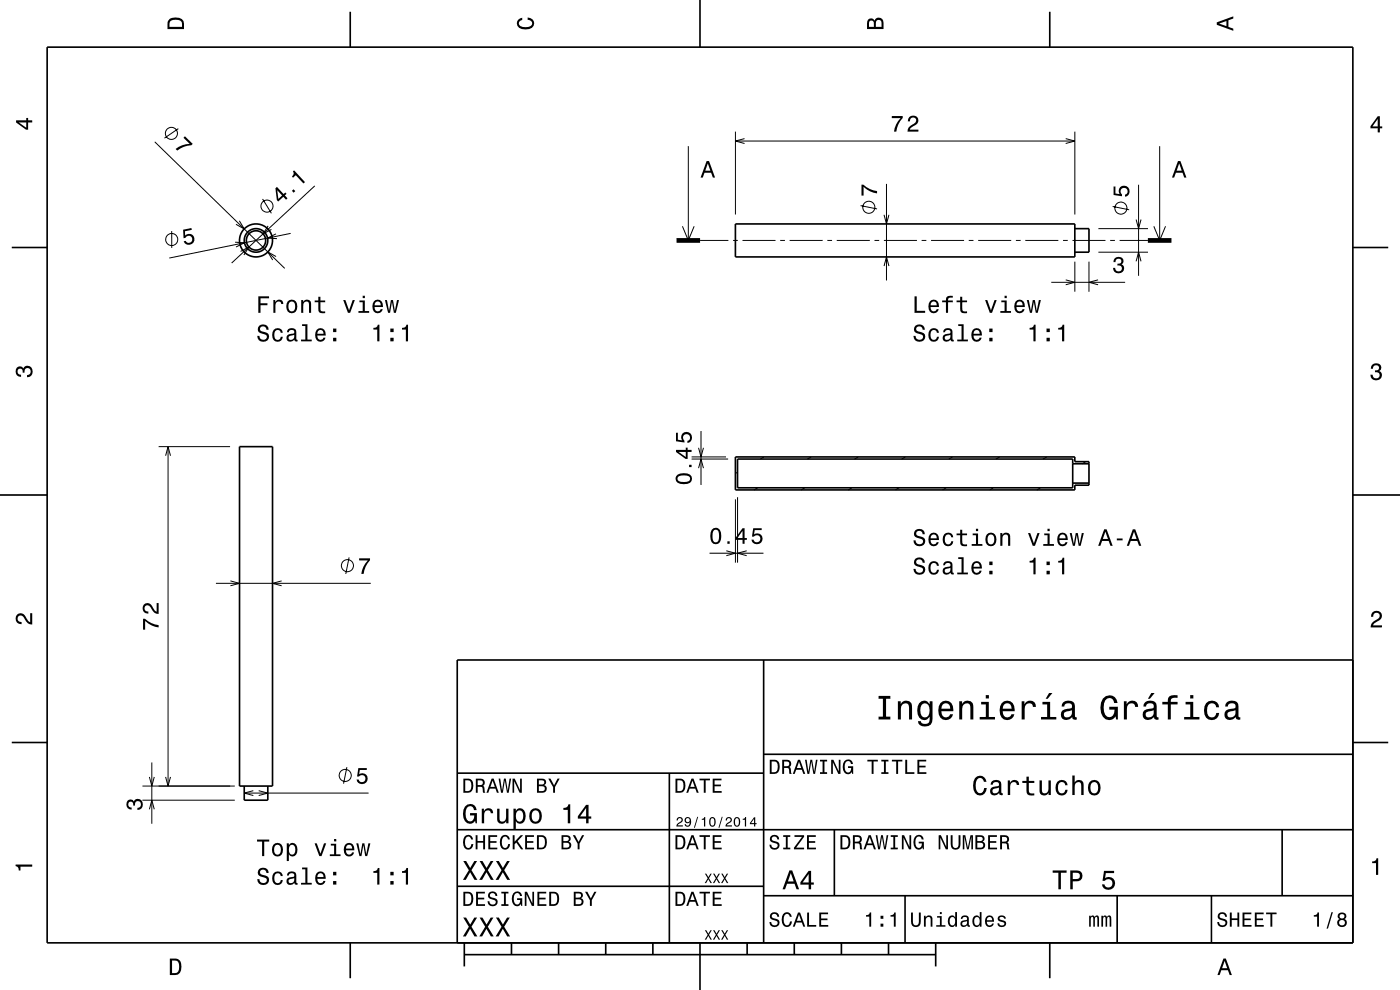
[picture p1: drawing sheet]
<svg xmlns="http://www.w3.org/2000/svg" width="297mm" height="210mm" viewBox="0 0 297 210" stroke-linecap="round" stroke-linejoin="round" font-family="sans-serif">
<g fill="none" stroke="#000" stroke-width=".21">
<path d="M32.8 30.1l27.6 26.8M37.8 27.3l-2.9 2M66.8 39.4l-17.7 16.4M146 31v20M156 27.9v17.6M156 29.9h72M157.9 29.4l-1.9 .5 1.9 .5M188.1 39v20.5M226.1 29.4l1.9 .5-1.9 .5M228 27.9v17.6M241.5 39.2v19.3M246 31v20"/>
<path d="M36.4 49v3.6M49.9 51.4l2 .1-1.8 .9M50.8 46.8l1 1.8-1.7-1M51 53.3l1.8-.9-1.1 1.7M55.7 42.2l1.9 3M56.9 47.9l-1.1 1.7 1.8-.9M58.6 49.6l-1.8 .9 2 .1M58.6 54.4l-1.8-1 1 1.8M61.7 49.5l-25.8 5.2M144.8 48l1.2 3 1.3-3M148.5 51h6M155.5 51h1"/>
<path d="M157.5 51h7M165.5 51h1M167.5 51h7M175.5 51h1M177.5 51h7M182.6 43.6l3.5 .7M185.5 51h1M187.5 51h7M187.5 45.6l.6 1.9 .5-1.9M187.5 56.4l.6-1.9 .5 1.9M195.5 51h1M197.5 51h7"/>
<path d="M205.5 51h1M207.5 51h7M215.5 51h1M217.5 51h7M223 59.9h15.7M225.5 51h1M226.1 59.4l1.9 .5-1.9 .5M227.5 51h7M228 55.5v6.4M231 55.5v6.4M232.9 59.4l-1.9 .5 1.9 .5M233 53.5h10.5"/>
<path d="M233 48.5h10.5M235.5 51h1M236 43.8l3.5 .7M237.5 51h6M241 46.6l.5 1.9 .6-1.9M241 55.4l.5-1.9 .6 1.9M244.8 48l1.2 3 1.3-3M33.7 94.7h15.1M35.1 96.7l.6-2 .5 2M35.7 94.7v72M146.7 97.4h7.8M146.7 96.9h7.3"/>
<path d="M148.2 95l.5 1.9 .5-1.9M148.2 99.3l.5-1.9 .5 1.9M148.7 91.4v11.5M162.1 96.9l-.8 .5M172.1 96.9l-.8 .5M182.1 96.9l-.8 .5M192.1 96.9l-.8 .5M202.1 96.9l-.8 .5M212.1 96.9l-.8 .5M222.1 96.9l-.8 .5M230.3 97.9l-.7 .5M74.1 118.2l-.7 3.5"/>
<path d="M150.5 117.4h11.5M154.1 116.8l1.9 .6-1.9 .5M156 105.9v13.5M156.5 100.2l-.5 .2M156.5 105.5v13.9M158.4 116.8l-1.9 .6 1.9 .5M160.7 103.5l-.7 .4M170.7 103.5l-.7 .4M180.7 103.5l-.7 .4M190.7 103.5l-.7 .4M200.7 103.5l-.7 .4M210.7 103.5l-.7 .4"/>
<path d="M220.7 103.5l-.7 .4M45.8 123.7h32.9M48.9 123.2l1.9 .5-1.9 .6M59.7 123.2l-1.9 .5 1.9 .6M30.2 166.7h19.6M30.2 169.7h19.6M31.7 164.8l.5 1.9 .5-1.9M31.7 171.7l.5-2 .5 2M32.2 161.7v13M35.1 164.8l.6 1.9 .5-1.9M51.8 168.2h26.4M53.7 167.7l-1.9 .5 1.9 .6"/>
<path d="M54.9 167.7l1.9 .5-1.9 .6M73.6 162.7l-.7 3.5"/>
<circle cx="36.4" cy="28.3" r="1.28"/>
<circle cx="36.4" cy="50.8" r="1.28"/>
<circle cx="56.6" cy="43.7" r="1.28"/>
<circle cx="184.3" cy="44" r="1.28"/>
<circle cx="237.8" cy="44.1" r="1.28"/>
<circle cx="73.7" cy="120" r="1.28"/>
<circle cx="73.2" cy="164.5" r="1.28"/>
</g>
<g fill="none" stroke="#000" stroke-width=".35">
<path d="M10 10h277v190h-277zM74.3 2.5v7.5M148.5 0v10M222.7 2.5v7.5M2.5 52.5h7.5M156 47.5h72v7h-72zM228 48.5h3v5h-3M287 52.5h7.5M50.8 94.7h7v72h-7zM156 96.9h72v1h3v5h-3v1h-72zM156.5 97.4h71.1v6.1h-71.1zM227.6 98.4h3.4"/>
<path d="M0 105h10M227.6 102.5h3.4M287 105h10M162 140v60M287 140h-190v60M2.5 157.5h7.5M287 157.5h7.5M51.8 166.7v3h5v-3M97 176h190M97 164h65M142 164v36M162 160h125"/>
<path d="M177 176v14M272 176v14M97 188h65M162 190h125M192 190v10M237 190v10M257 190v10M74.3 200v7.5M98.5 202.5h100M98.5 200v5M108.5 200v2.5M118.5 200v2.5"/>
<path d="M128.5 200v2.5M138.5 200v2.5M148.5 200v10M158.5 200v2.5M168.5 200v2.5M178.5 200v2.5M188.5 200v2.5M198.5 200v5M222.7 200v7.5"/>
<circle cx="54.3" cy="51" r="2.5"/>
<circle cx="54.3" cy="51" r="2.05"/>
<circle cx="54.3" cy="51" r="3.5"/>
</g>
<path d="M143.5 51h5M243.5 51h5" fill="none" stroke="#000" stroke-width="1" stroke-linecap="butt"/>
<g fill="#000">
<path d="M36 4a2.18 2.18 0 0 0-.5 2.2h3.5v-1.2a1.43 1.43 0 0 0-1.7-1.3zM36.3 4.4a2.15 2.15 0 0 1 2.2 .3l.1 1h-2.6v-1z" fill-rule="evenodd"/>
<path d="M109.9 4.2l.9-.4v.4a.7 .7 0 0 0-.7 .5 .7 .7 0 0 0 .3 .8 1.7 1.7 0 0 0 2.5-.5 .9 .9 0 0 0-1-.8v-.5a1.24 1.24 0 0 1 1.4 1.1 1.24 1.24 0 0 1-1 1.4 2.22 2.22 0 0 1-2.5-.7l-.2-.5z" fill-rule="evenodd"/>
<path d="M184.2 4.2l-.3 .7v1.3h3.5v-1.3a.98 .98 0 0 0-.7-1.1 .98 .98 0 0 0-1.2 .6 .84 .84 0 0 0-1.3-.2zM184.5 4.5a.54 .54 0 0 1 .6-.1 .54 .54 0 0 1 .3 .6v.7h-1zM185.9 4.4a.62 .62 0 0 1 .8-.1 .62 .62 0 0 1 .3 .6v.8h-1.2z" fill-rule="evenodd"/>
<path d="M258.1 4.7v.6l3.5 1.2v-.4l-1-.4v-1.4l1-.4v-.4zM258.6 5l1.6-.5v1z" fill-rule="evenodd"/>
<path d="M3.4 25.5v.5l2.1 1.5h.5v-1.5h.8v-.5h-.8v-.5h-.4v.5zM4 26h1.6v1.1z" fill-rule="evenodd"/>
<path d="M39.2 28.9l1.7 1.6-.3 .3a5.1 5.1 0 0 0-3 1.1l-.4-.3a5 5 0 0 1 3-1.1l-1.3-1.3z" fill-rule="evenodd"/>
<path d="M149.9 34.2l-1.3 3.5h.5l.4-1.1h1.4l.3 1.1h.5l-1.3-3.5zM150.2 34.7l.5 1.5h-1.1z" fill-rule="evenodd"/>
<path d="M189.2 24.6v.5h1.8a5 5 0 0 0-1.4 2.8h.5a5.1 5.1 0 0 1 1.4-2.9v-.4zM192.9 24.8l-.3 .9h.4a.68 .68 0 0 1 .6-.8 .68 .68 0 0 1 .8 .6 2.09 2.09 0 0 1-1.3 1.2 1.37 1.37 0 0 0-.6 1.2h2.3v-.4h-1.8a2.08 2.08 0 0 1 1.4-1.1 1.09 1.09 0 0 0 .1-1.6 1.09 1.09 0 0 0-1.6 0z" fill-rule="evenodd"/>
<path d="M249.9 34.2l-1.3 3.5h.5l.4-1.1h1.4l.3 1.1h.5l-1.3-3.5zM250.2 34.7l.5 1.5h-1.1z" fill-rule="evenodd"/>
<path d="M292.3 24.7l-1.6 2.1v.4h1.6v.9h.4v-.9h.5v-.4h-.5v-2.1zM292.3 25.2v1.6h-1.1z" fill-rule="evenodd"/>
<path d="M38.8 48.7l1.8-.3 .1 .4-1.5 .3 .1 .9a1.17 1.17 0 0 1 1.7 .2 1.17 1.17 0 0 1-.4 1.7 1.17 1.17 0 0 1-1.6-.7l.4-.1a.77 .77 0 0 0 1.2 .1 .77 .77 0 0 0-.2-1.2 .77 .77 0 0 0-1.1 .5h-.4z" fill-rule="evenodd"/>
<path d="M58.4 39.9l.3 2.5 .3 .4 1.1-1 .6 .6 .3-.3-.6-.6 .4-.4-.3-.3-.3 .4-1.4-1.6zM58.8 40.4l1 1.1-.7 .7zM61.9 40.5l.4 .4 .3-.4-.3-.4zM62.1 36.4a.74 .74 0 0 1-.2 1l.3 .3 .5-.5 1.7 1.7 .3-.3-2.3-2.5z" fill-rule="evenodd"/>
<path d="M182.8 39.2h.4a5.1 5.1 0 0 0 2.9 1.3v.5a5 5 0 0 1-2.9-1.4v1.9h-.4z" fill-rule="evenodd"/>
<path d="M236.5 54.8a1.04 1.04 0 0 1 1.3-.2 1.04 1.04 0 0 1 .5 1.2l-.4 .3a1.02 1.02 0 0 1 .5 1.2 1.02 1.02 0 0 1-1.1 .7 1.06 1.06 0 0 1-1.2-1.2h.5a.68 .68 0 0 0 .9 .8 .68 .68 0 0 0 .1-1.3h-.5v-.4h.1a.58 .58 0 0 0 .6-.8 .58 .58 0 0 0-1 0l-.2 .5h-.4z" fill-rule="evenodd"/>
<path d="M236.2 39.6h.4v1.4l.9 .2a1.17 1.17 0 0 1 .6-1.7 1.17 1.17 0 0 1 1.6 .8 1.17 1.17 0 0 1-1 1.4v-.4a.76 .76 0 0 0 .3-1.2 .76 .76 0 0 0-1.2 0 .76 .76 0 0 0 .2 1.1v.4l-1.8-.2z" fill-rule="evenodd"/>
<path d="M54.8 62.9v3.5h.5v-1.7h1.4v-.4h-1.4v-1h1.8v-.4zM58 63.6v2.8h.4v-1.6a.67 .67 0 0 1 .4-.8 .67 .67 0 0 1 .8 .3l.1 .2h.4a.89 .89 0 0 0-.7-.9 .89 .89 0 0 0-1 .5v-.5zM61 63.9a1.53 1.53 0 0 0 .9 2.6 1.48 1.48 0 0 0 1.2-1.5 1.48 1.48 0 0 0-1.2-1.4l-.5 .1zM61.4 64.2a.67 .67 0 0 1 .7-.2 .67 .67 0 0 1 .5 .5 1.11 1.11 0 0 1-.7 1.6 1.17 1.17 0 0 1-.5-1.9zM63.9 63.6v2.8h.4v-1.6a.64 .64 0 0 1 .4-.8 .64 .64 0 0 1 .8 .4l.1 2h.4v-1.8a.89 .89 0 0 0-.6-1 .89 .89 0 0 0-1.1 .5v-.5zM67.5 62.9v.8h-.7v.4h.7l.1 1.8a1.05 1.05 0 0 0 1.4 .5v-.4a.68 .68 0 0 1-1-.3v-1.6h1v-.4h-1v-.8zM72.8 63.6l1 2.8h.5l1-2.8h-.5l-.7 2.2-.8-2.2zM76.3 63.7v.4h.7v1.9h-1v.4h2.3v-.4h-.9v-2.3zM76.9 62.7v.5h.5v-.5zM79.3 63.9a1.54 1.54 0 0 0 .8 2.6 1.06 1.06 0 0 0 1.1-.9h-.4l-.3 .3-.3 .2a.76 .76 0 0 1-.7-1h1.7a1.16 1.16 0 0 0-.5-1.3 1.16 1.16 0 0 0-1.4 .1zM79.7 64.2a.66 .66 0 0 1 .8-.2 .66 .66 0 0 1 .3 .8h-1.3zM81.7 63.6l.6 2.8h.5l.4-2.3 .4 2.3h.4l.6-2.8h-.4l-.4 2.3-.4-2.3h-.5l-.4 2.3-.4-2.3z" fill-rule="evenodd"/>
<path d="M55 69.1a.96 .96 0 0 0-.3 1.1 .96 .96 0 0 0 1 .6 .77 .77 0 0 1 .9 .9 .84 .84 0 0 1-1 .3 .84 .84 0 0 1-.6-.7h-.4a1.21 1.21 0 0 0 1.5 1.2 1.21 1.21 0 0 0 .7-1.8l-1.2-.4a.58 .58 0 0 1-.4-.8 .58 .58 0 0 1 .9-.2l.2 .1 .2 .5h.5a1.17 1.17 0 0 0-.7-1.1 1.17 1.17 0 0 0-1.3 .3zM58 70a1.53 1.53 0 0 0 .9 2.5 1.05 1.05 0 0 0 1.1-1.1h-.4a.67 .67 0 0 1-.7 .7 .67 .67 0 0 1-.7-.6 1.12 1.12 0 0 1 .7-1.5 .6 .6 0 0 1 .6 .6h.5a1.09 1.09 0 0 0-.8-1 1.09 1.09 0 0 0-1.2 .4zM61.1 69.8l-.2 .7h.4a.55 .55 0 0 1 .7-.5 .55 .55 0 0 1 .3 .7l-.2 .1a1 1 0 0 0-1 .2 1 1 0 0 0-.3 1 .94 .94 0 0 0 1.7 .1l.1 .3h.5v-.3l-.2-.1v-1.6a1.02 1.02 0 0 0-1.8-.6zM61.3 71.3l1.1-.3a.77 .77 0 0 1-.2 .9 .77 .77 0 0 1-.9 .1zM64.1 68.8v.4h.7v2.8h-.9v.4h2.2v-.4h-.9v-3.2zM67.2 70a1.54 1.54 0 0 0 .8 2.5 1.06 1.06 0 0 0 1-.9h-.4l-.2 .4-.4 .1a.76 .76 0 0 1-.7-.9h1.8a1.17 1.17 0 0 0-.5-1.4 1.17 1.17 0 0 0-1.4 .2zM67.5 70.2a.66 .66 0 0 1 .8-.1 .66 .66 0 0 1 .3 .7h-1.3zM70.7 71.7v.7h.7v-.7zM70.7 69.7v.7h.7v-.7z" fill-rule="evenodd"/>
<path d="M79.2 69.6v.3h.8v2.5h.5v-3.5h-.4a.77 .77 0 0 1-.9 .7zM82.8 71.7v.7h.7v-.7zM82.8 69.7v.7h.7v-.7zM85.3 69.6v.3h.8v2.5h.5v-3.5h-.4a.77 .77 0 0 1-.9 .7z" fill-rule="evenodd"/>
<path d="M194 62.9v3.5h2.3v-.5h-1.8v-3zM197.3 63.9a1.54 1.54 0 0 0 .8 2.6 1.06 1.06 0 0 0 1-.9h-.4l-.2 .3-.4 .2a.76 .76 0 0 1-.7-1h1.8a1.16 1.16 0 0 0-.5-1.3 1.16 1.16 0 0 0-1.4 .1zM197.6 64.2a.66 .66 0 0 1 .8-.2 .66 .66 0 0 1 .3 .8h-1.3zM199.9 63.7v.4h.8v2.3h.4v-2.3h1v-.4h-1l.1-.3 .3-.2 .6-.1v-.3a1.04 1.04 0 0 0-1.4 .7v.2zM203.7 62.9v.8h-.8v.4h.8v1.8a1.04 1.04 0 0 0 1.5 .5v-.4a.68 .68 0 0 1-1-.3l-.1-1.6h1.1v-.4h-1.1v-.8zM209 63.6l1 2.8h.5l.9-2.8h-.4l-.8 2.2-.8-2.2zM212.4 63.7v.4h.7v1.9h-.9v.4h2.3v-.4h-.9v-2.3zM213.1 62.7v.5h.5v-.5zM215.5 63.9a1.54 1.54 0 0 0 .8 2.6 1.06 1.06 0 0 0 1.1-.9h-.5l-.2 .3-.4 .2a.76 .76 0 0 1-.7-1h1.8a1.16 1.16 0 0 0-.5-1.3 1.16 1.16 0 0 0-1.4 .1zM215.8 64.2a.66 .66 0 0 1 .8-.2 .66 .66 0 0 1 .3 .8h-1.3zM217.8 63.6l.7 2.8h.4l.4-2.3 .4 2.3h.5l.6-2.8h-.4l-.5 2.3-.4-2.3h-.4l-.4 2.3-.4-2.3z" fill-rule="evenodd"/>
<path d="M194.2 69.1a.96 .96 0 0 0-.3 1.1 .96 .96 0 0 0 1 .6 .78 .78 0 0 1 .9 .9 .84 .84 0 0 1-1 .3 .84 .84 0 0 1-.6-.7h-.4a1.21 1.21 0 0 0 1.5 1.2 1.21 1.21 0 0 0 .7-1.8l-1.2-.4a.58 .58 0 0 1-.4-.8 .58 .58 0 0 1 .9-.2l.2 .1 .2 .5h.5a1.16 1.16 0 0 0-.7-1.1 1.16 1.16 0 0 0-1.3 .3zM197.3 70a1.53 1.53 0 0 0 .8 2.5 1.06 1.06 0 0 0 1.1-1.1h-.4a.67 .67 0 0 1-.7 .7 .67 .67 0 0 1-.7-.6 1.11 1.11 0 0 1 .7-1.5 .6 .6 0 0 1 .7 .6h.4a1.09 1.09 0 0 0-.8-1 1.09 1.09 0 0 0-1.1 .4zM200.3 69.8l-.2 .7h.4a.55 .55 0 0 1 .7-.5 .55 .55 0 0 1 .3 .7l-.2 .1a1 1 0 0 0-1 .2 1 1 0 0 0-.3 1 .93 .93 0 0 0 1.7 .1l.1 .3h.5v-.3l-.2-.1v-1.6a1.02 1.02 0 0 0-.7-.8 1.02 1.02 0 0 0-1.1 .2zM200.5 71.3l1.1-.3a.77 .77 0 0 1-.2 .9 .77 .77 0 0 1-.9 .1l-.1-.3zM203.3 68.8v.4h.7v2.8h-.9v.4h2.2v-.4h-.9v-3.2zM206.4 70a1.54 1.54 0 0 0 .8 2.5 1.05 1.05 0 0 0 1.1-.9h-.5l-.2 .4-.4 .1a.76 .76 0 0 1-.7-.9h1.8a1.16 1.16 0 0 0-.5-1.4 1.16 1.16 0 0 0-1.4 .2zM206.7 70.2a.66 .66 0 0 1 .8-.1 .66 .66 0 0 1 .3 .7h-1.3zM209.9 71.7v.7h.7v-.7zM209.9 69.7v.7h.7v-.7z" fill-rule="evenodd"/>
<path d="M218.4 69.6v.3h.8v2.5h.5v-3.5h-.4a.77 .77 0 0 1-.9 .7zM222 71.7v.7h.7v-.7zM222 69.7v.7h.7v-.7zM224.5 69.6v.3h.8v2.5h.5v-3.5h-.4a.78 .78 0 0 1-.9 .7z" fill-rule="evenodd"/>
<path d="M291.1 77.4a1.08 1.08 0 0 1 1.4-.2 1.08 1.08 0 0 1 .4 1.2l-.3 .3a1.06 1.06 0 0 1 .5 1.3 1.06 1.06 0 0 1-1.2 .7 1.1 1.1 0 0 1-1.2-1.2h.5a.71 .71 0 0 0 1 .8 .71 .71 0 0 0 .1-1.3h-.6v-.4a.61 .61 0 0 0 .8-.3 .61 .61 0 0 0-.2-.8 .61 .61 0 0 0-.9 .2l-.1 .5h-.5z" fill-rule="evenodd"/>
<path d="M3.6 78a.86 .86 0 0 1 1.4 .2 1.06 1.06 0 0 1 1.2-.6 1.06 1.06 0 0 1 .7 1.2 1.1 1.1 0 0 1-1.2 1.2v-.4a.71 .71 0 0 0 .8-1 .71 .71 0 0 0-1.3-.1v.6h-.4a.61 .61 0 0 0-.3-.8 .61 .61 0 0 0-.8 .2 .61 .61 0 0 0 .2 .8l.6 .2v.4a1.15 1.15 0 0 1-1.2-.6 1.15 1.15 0 0 1 .3-1.3z" fill-rule="evenodd"/>
<path d="M143.8 100.7a1.09 1.09 0 0 0-.4 1.1 1.09 1.09 0 0 0 .9 .8 2.21 2.21 0 0 0 2.4-.6 1.1 1.1 0 0 0-.9-1.6h-1.5zM143.8 101.2a2.3 2.3 0 0 1 2.5 0v.7a2.3 2.3 0 0 1-2.5 0zM146.2 98.6v.5h.5v-.5zM143.4 95.4v.5l2 1.4h.5v-1.4h.8v-.5h-.8v-.4h-.4v.4zM144 95.9h1.5v1zM143.4 91.8v1.8l1.8 .3v-.4a.77 .77 0 0 1-.2-1.2 .77 .77 0 0 1 1.2 .1 .77 .77 0 0 1-.4 1.1v.5a1.17 1.17 0 0 0 1-1.5 1.17 1.17 0 0 0-1.5-.8 1.17 1.17 0 0 0-.6 1.7l-.9-.1v-1.5z" fill-rule="evenodd"/>
<path d="M151 112.4a2.6 2.6 0 0 0 .3 2.9 1.1 1.1 0 0 0 1.6-.8 2.01 2.01 0 0 0-.8-2.5l-.8 .1zM151.5 112.4h.7a2.32 2.32 0 0 1 0 2.6h-.7a2.32 2.32 0 0 1 0-2.6zM154.3 114.8v.6h.5v-.6zM157.5 112l-1.5 2.1v.4h1.5v.9h.5v-.9h.4v-.4h-.4v-2.1zM157.5 112.6v1.5h-1.1zM159.8 112l-.3 1.8h.4a.77 .77 0 0 1 1.2-.2 .77 .77 0 0 1-.1 1.2 .77 .77 0 0 1-1.1-.3h-.5a1.17 1.17 0 0 0 1.5 1 1.17 1.17 0 0 0 .8-1.6 1.17 1.17 0 0 0-1.7-.5l.1-1h1.5v-.4z" fill-rule="evenodd"/>
<path d="M194.2 112.5a.96 .96 0 0 0-.3 1.1 .96 .96 0 0 0 1 .6 .78 .78 0 0 1 .9 .9 .84 .84 0 0 1-1 .3 .84 .84 0 0 1-.6-.8h-.4a1.21 1.21 0 0 0 1.5 1.3 1.21 1.21 0 0 0 .7-1.8l-1.2-.4a.58 .58 0 0 1-.4-.8 .58 .58 0 0 1 .9-.2l.2 .1 .2 .5h.5a1.16 1.16 0 0 0-.7-1.1 1.16 1.16 0 0 0-1.3 .3zM197.3 113.4a1.54 1.54 0 0 0 .8 2.5 1.06 1.06 0 0 0 1-.9h-.4l-.2 .4-.4 .1a.76 .76 0 0 1-.7-.9h1.8a1.16 1.16 0 0 0-.5-1.4 1.16 1.16 0 0 0-1.4 .2zM197.6 113.6a.66 .66 0 0 1 .8-.2 .66 .66 0 0 1 .3 .8h-1.3zM200.3 113.4a1.53 1.53 0 0 0 .8 2.5 1.05 1.05 0 0 0 1.1-1.1h-.4a.67 .67 0 0 1-.6 .7 .67 .67 0 0 1-.7-.6 1.11 1.11 0 0 1 .6-1.5 .6 .6 0 0 1 .7 .6h.4a1.09 1.09 0 0 0-.7-1 1.09 1.09 0 0 0-1.2 .4zM203.7 112.4v.8h-.8v.3h.8v1.8a1.04 1.04 0 0 0 1.5 .6v-.4a.68 .68 0 0 1-1-.4l-.1-1.6h1.1v-.3h-1.1v-.8zM206.4 113.2v.3h.6v1.9h-.9v.4h2.3v-.4h-.9v-2.2zM207 112.2v.5h.5v-.5zM209.4 113.4a1.53 1.53 0 0 0 .8 2.5 1.48 1.48 0 0 0 1.2-1.5 1.48 1.48 0 0 0-1.2-1.4l-.5 .1zM209.7 113.6a.67 .67 0 0 1 .7-.2 .67 .67 0 0 1 .5 .6 1.11 1.11 0 0 1-.7 1.5 1.17 1.17 0 0 1-.5-1.9zM212.2 113.1v2.7h.5v-1.6a.63 .63 0 0 1 .3-.8 .63 .63 0 0 1 .8 .4l.1 2h.4v-1.8a.89 .89 0 0 0-.6-1 .89 .89 0 0 0-1.1 .5v-.4zM218.1 113.1l1 2.7h.5l.9-2.7h-.4l-.8 2.2-.7-2.2zM221.5 113.2v.3h.7v1.9h-.9v.4h2.3v-.4h-.9v-2.2zM222.2 112.2v.5h.5v-.5zM224.6 113.4a1.54 1.54 0 0 0 .8 2.5 1.06 1.06 0 0 0 1.1-.9h-.5l-.2 .4-.4 .1a.76 .76 0 0 1-.7-.9h1.8a1.17 1.17 0 0 0-.5-1.4 1.17 1.17 0 0 0-1.4 .2zM224.9 113.6a.66 .66 0 0 1 .8-.2 .66 .66 0 0 1 .4 .8h-1.4zM226.9 113.1l.7 2.7h.4l.4-2.3 .4 2.3h.5l.6-2.7h-.4l-.5 2.3-.4-2.3h-.4l-.4 2.3-.4-2.3zM234.2 112.3l-1.2 3.5h.4l.4-1h1.4l.4 1h.4l-1.2-3.5zM234.5 112.8l.5 1.5h-1zM236.9 114.2v.4h1.2v-.4zM240.3 112.3l-1.3 3.5h.5l.4-1h1.4l.3 1h.5l-1.3-3.5zM240.6 112.8l.5 1.5h-1.1z" fill-rule="evenodd"/>
<path d="M3.6 130.4a1.22 1.22 0 0 1 2 .7l.4 .6 .4 .3v-1.9h.4v2.4a1.8 1.8 0 0 1-1.7-1.4 .71 .71 0 0 0-.9-.5 .71 .71 0 0 0-.5 .8 .71 .71 0 0 0 .9 .5v.5a1.18 1.18 0 0 1-1.2-.7 1.18 1.18 0 0 1 .2-1.3z" fill-rule="evenodd"/>
<path d="M30.3 131.3v2.3h.5v-1.9a5 5 0 0 0 2.9 1.4v-.5a5.1 5.1 0 0 1-2.9-1.3zM30.5 128.2a1.16 1.16 0 0 0-.2 1.3 1.16 1.16 0 0 0 1.2 .7v-.5a.68 .68 0 0 1-.8-.5 .68 .68 0 0 1 .6-.8 2.08 2.08 0 0 1 1.1 1.2 1.38 1.38 0 0 0 1.3 .6v-2.3h-.5v1.9a2.1 2.1 0 0 1-1.1-1.5 1.07 1.07 0 0 0-1.6-.1z" fill-rule="evenodd"/>
<path d="M76.2 118.4h2.3v.4a5.1 5.1 0 0 0-1.4 2.9h-.5a5 5 0 0 1 1.4-2.8h-1.8z" fill-rule="evenodd"/>
<path d="M194.2 118.5a.96 .96 0 0 0-.3 1.1 .96 .96 0 0 0 1 .6 .78 .78 0 0 1 .9 .9 .84 .84 0 0 1-1 .4 .84 .84 0 0 1-.6-.8h-.4a1.21 1.21 0 0 0 1.5 1.3 1.21 1.21 0 0 0 .7-1.9l-1.2-.4a.58 .58 0 0 1-.4-.8 .58 .58 0 0 1 .9-.2l.2 .1 .2 .6h.5a1.16 1.16 0 0 0-.7-1.1 1.16 1.16 0 0 0-1.3 .2zM197.3 119.4a1.53 1.53 0 0 0 .8 2.5 1.06 1.06 0 0 0 1.1-1h-.4a.67 .67 0 0 1-.7 .6 .67 .67 0 0 1-.7-.6 1.11 1.11 0 0 1 .7-1.5 .6 .6 0 0 1 .7 .6h.4a1.09 1.09 0 0 0-.8-.9 1.09 1.09 0 0 0-1.1 .3zM200.3 119.3l-.2 .6h.4a.55 .55 0 0 1 .7-.5 .55 .55 0 0 1 .3 .7l-.2 .1a1 1 0 0 0-1 .2 1 1 0 0 0-.3 1.1 .93 .93 0 0 0 1.7 0l.1 .3h.5v-.3l-.2-.1v-1.6a1.02 1.02 0 0 0-.7-.8 1.02 1.02 0 0 0-1.1 .3zM200.5 120.8l1.1-.3a.77 .77 0 0 1-.2 .8 .77 .77 0 0 1-.9 .1l-.1-.3zM203.3 118.2v.4h.7v2.9h-.9v.3h2.2v-.3h-.9v-3.3zM206.4 119.4a1.54 1.54 0 0 0 .8 2.5 1.05 1.05 0 0 0 1.1-.8h-.5l-.2 .3-.4 .1a.76 .76 0 0 1-.7-.9h1.8a1.16 1.16 0 0 0-.5-1.4 1.16 1.16 0 0 0-1.4 .2zM206.7 119.6a.66 .66 0 0 1 .8-.1 .66 .66 0 0 1 .3 .7h-1.3zM209.9 121.1v.7h.7v-.7zM209.9 119.1v.8h.7v-.8z" fill-rule="evenodd"/>
<path d="M218.4 119v.3h.8v2.5h.5v-3.5h-.4a.77 .77 0 0 1-.9 .7zM222 121.1v.7h.7v-.7zM222 119.1v.8h.7v-.8zM224.5 119v.3h.8v2.5h.5v-3.5h-.4a.78 .78 0 0 1-.9 .7z" fill-rule="evenodd"/>
<path d="M291.2 129.9a1.18 1.18 0 0 1 1.9 .3 1.18 1.18 0 0 1-1 1.7l-.5 .3-.3 .5h1.9v.4h-2.4a1.8 1.8 0 0 1 1.4-1.8 .71 .71 0 0 0 .5-.8 .71 .71 0 0 0-.9-.5 .71 .71 0 0 0-.5 .8h-.4z" fill-rule="evenodd"/>
<path d="M186.4 147.6v.6h.9v3.8h-.9v.6h2.5v-.6h-.9v-3.8h.9v-.6zM190.5 148.8v3.8h.6v-2.2a.97 .97 0 0 1 .5-1.1 .97 .97 0 0 1 1.1 .2l.1 .7v2.4h.7v-2.5a1.27 1.27 0 0 0-.9-1.4 1.27 1.27 0 0 0-1.5 .6v-.5zM195 149.2a2.7 2.7 0 0 0 .5 3.4 1.29 1.29 0 0 0 1.7-.6 1.11 1.11 0 0 1-.9 1.6l-.7-.2-.2-.4h-.7a1.15 1.15 0 0 0 1.5 1.1 1.41 1.41 0 0 0 1.6-1.7v-3.6h-.6v.6l-.5-.6a1.28 1.28 0 0 0-1.7 .4zM195.5 149.6a.9 .9 0 0 1 1-.4 .9 .9 0 0 1 .6 .8 1.58 1.58 0 0 1-.9 2.2 1.19 1.19 0 0 1-1-1.5zM199.5 149.2a2.63 2.63 0 0 0 .5 3.4 1.58 1.58 0 0 0 2.2-1.1h-.6l-.4 .5-.5 .2a1.08 1.08 0 0 1-1-1.3h2.5a1.66 1.66 0 0 0-.7-2 1.66 1.66 0 0 0-2 .3zM200 149.5a.94 .94 0 0 1 1.1-.2 .94 .94 0 0 1 .5 1h-1.9zM203.5 148.8v3.8h.6v-2.2a.97 .97 0 0 1 .5-1.1 .97 .97 0 0 1 1.1 .2l.2 .7v2.4h.6v-2.5a1.27 1.27 0 0 0-.9-1.4 1.27 1.27 0 0 0-1.5 .6v-.5zM208.1 148.9v.5h1v2.7h-1.3v.5h3.3v-.5h-1.3v-3.2zM209.1 147.4v.8h.7v-.8zM212.5 149.2a2.63 2.63 0 0 0 .5 3.4 1.58 1.58 0 0 0 2.2-1.1h-.6l-.4 .5-.5 .2a1.08 1.08 0 0 1-1-1.3h2.6a1.67 1.67 0 0 0-.7-2 1.67 1.67 0 0 0-2.1 .3zM213 149.5a.94 .94 0 0 1 1.1-.2 .94 .94 0 0 1 .5 1h-1.9zM216.7 148.8v3.8h.7v-2.2a.95 .95 0 0 1 .5-1.1 .95 .95 0 0 1 1.2 .3v.4h.7a1.28 1.28 0 0 0-1-1.4 1.28 1.28 0 0 0-1.5 .8v-.6zM222.6 147l-.8 1.2h.5l1-1.2zM221.1 148.9v.5h1v2.7h-1.3v.5h3.3v-.5h-1.3v-3.2zM225.6 148.9l-.3 .4-.1 .6h.6a.85 .85 0 0 1 .8-.7 .85 .85 0 0 1 .8 .6l-.1 .4-.3 .1a1.62 1.62 0 0 0-1.9 1.3 1.04 1.04 0 0 0 1.1 1.1l.7-.1 .6-.5 .1 .5h.8v-.5h-.3l-.1-2.3a1.45 1.45 0 0 0-.9-1.2 1.45 1.45 0 0 0-1.5 .3zM225.8 151.1l1.6-.4a1.1 1.1 0 0 1-.3 1.2 1.1 1.1 0 0 1-1.3 .1l-.1-.5zM234 148.2a3.5 3.5 0 0 0 .6 4.4 1.59 1.59 0 0 0 2.1-.6l.1 .6h.3v-2.7h-1.8v.6h1.1a1.23 1.23 0 0 1-1.6 1.5 2.9 2.9 0 0 1 0-3.8 1.01 1.01 0 0 1 1.6 .9h.7a1.71 1.71 0 0 0-1.2-1.6 1.71 1.71 0 0 0-1.9 .7zM238.4 148.8v3.8h.7v-2.2a.95 .95 0 0 1 .5-1.1 .95 .95 0 0 1 1.2 .3v.4h.7a1.28 1.28 0 0 0-1-1.4 1.28 1.28 0 0 0-1.5 .8v-.6zM244.2 147l-.7 1.2h.4l1-1.2zM242.9 148.9l-.2 .4-.1 .6h.5a.79 .79 0 0 1 1-.8 .79 .79 0 0 1 .5 1.1l-.3 .1a1.62 1.62 0 0 0-1.9 1.3 1.04 1.04 0 0 0 1.2 1.1l.6-.1 .6-.5 .2 .5h.8v-.5h-.4v-2.3a1.45 1.45 0 0 0-1-1.2 1.45 1.45 0 0 0-1.5 .3zM243.2 151.1l1.6-.4a1.1 1.1 0 0 1-.3 1.2 1.1 1.1 0 0 1-1.3 .1l-.2-.5z" fill-rule="evenodd"/>
<path d="M246.6 148.9v.5h1.1v3.2h.7v-3.2h1.4v-.5h-1.4a.71 .71 0 0 1 .9-.9h.5v-.5a1.49 1.49 0 0 0-2.1 1v.4zM251.5 148.9v.5h1v2.7h-1.3v.5h3.2v-.5h-1.3v-3.2zM252.5 147.4v.8h.7v-.8zM255.9 149.2a2.59 2.59 0 0 0 .5 3.4 1.58 1.58 0 0 0 2.2-1.4h-.6a.95 .95 0 0 1-.9 1 .95 .95 0 0 1-1-.9 1.59 1.59 0 0 1 1-2.1 .85 .85 0 0 1 .9 .8h.6a1.56 1.56 0 0 0-1.1-1.3 1.56 1.56 0 0 0-1.6 .5zM260.3 148.9l-.3 .4-.1 .6h.6a.79 .79 0 0 1 .9-.8 .79 .79 0 0 1 .6 1.1l-.3 .1a1.62 1.62 0 0 0-1.9 1.3 1.04 1.04 0 0 0 1.1 1.1l.7-.1 .6-.5 .1 .5h.8v-.5h-.3l-.1-2.3a1.45 1.45 0 0 0-.9-1.2 1.45 1.45 0 0 0-1.5 .3zM260.5 151.1l1.6-.4a1.1 1.1 0 0 1-.3 1.2 1.1 1.1 0 0 1-1.3 .1l-.1-.5z" fill-rule="evenodd"/>
<path d="M27.1 169.9a.83 .83 0 0 1 1.3 .1 1.02 1.02 0 0 1 1.2-.5 1.02 1.02 0 0 1 .7 1.2 1.06 1.06 0 0 1-1.1 1.1v-.4a.69 .69 0 0 0 .7-1 .69 .69 0 0 0-1.2-.1l-.1 .6h-.3a.59 .59 0 0 0-.3-.8 .59 .59 0 0 0-.8 .2 .59 .59 0 0 0 .2 .8l.5 .2v.4a1.11 1.11 0 0 1-1.1-.6 1.11 1.11 0 0 1 .3-1.2z" fill-rule="evenodd"/>
<path d="M76 162.9h1.8v.4h-1.5l-.1 .9a1.17 1.17 0 0 1 1.7 .6 1.17 1.17 0 0 1-.8 1.6 1.17 1.17 0 0 1-1.5-1h.5a.77 .77 0 0 0 1.1 .3 .77 .77 0 0 0 .1-1.2 .77 .77 0 0 0-1.2 .2h-.4z" fill-rule="evenodd"/>
<path d="M98.3 165.2v3h1a1.65 1.65 0 0 0 .8-2.7 1.89 1.89 0 0 0-1.8-.3zM98.7 165.5l.9 .1a1.62 1.62 0 0 1 0 2.1l-.9 .1zM100.9 165.2v3h.4v-1.3l.9 .1 .3 1.2h.4l-.2-1.3-.2-.2a.83 .83 0 0 0 .3-1 .83 .83 0 0 0-.9-.5zM101.3 165.5a.94 .94 0 0 1 1.1 .3 .52 .52 0 0 1-.1 .6 .52 .52 0 0 1-.5 .1h-.5zM104.3 165.2l-1.1 3h.4l.3-.9h1.2l.3 .9h.4l-1.1-3zM104.5 165.6l.5 1.3h-1zM105.8 165.2l.5 3h.4l.4-2.6 .4 2.6h.4l.5-3h-.3l-.4 2.5-.4-2.5h-.4l-.4 2.5-.4-2.5zM108.7 165.2v3h.4v-2.5l1.1 2.5h.5v-3h-.4v2.4l-1.1-2.4zM113.9 165.2v3h1.1a.84 .84 0 0 0 1-.7 .84 .84 0 0 0-.5-1 .73 .73 0 0 0 .3-.9 .73 .73 0 0 0-.8-.4zM114.3 165.5h.6a.45 .45 0 0 1 .6 .5 .45 .45 0 0 1-.6 .4h-.6zM114.3 166.8h.7a.52 .52 0 0 1 .6 .5 .52 .52 0 0 1-.6 .5h-.7zM116.3 165.2l1 1.8v1.2h.4v-1.3l1-1.7h-.4l-.8 1.4-.7-1.4z" fill-rule="evenodd"/>
<path d="M98.5 177.5a1.74 1.74 0 0 0 .8 2.7 1.13 1.13 0 0 0 1.1-1.2h-.4a.7 .7 0 0 1-.9 .8 1.78 1.78 0 0 1 0-2.3 .61 .61 0 0 1 .9 .6h.4a1.02 1.02 0 0 0-.7-1 1.02 1.02 0 0 0-1.2 .4zM100.9 177.2v3h.4v-1.4h1.2v1.4h.4v-3h-.4v1.2h-1.2v-1.2zM103.6 177.2v3h1.9v-.4h-1.5v-1h1.3v-.4h-1.3v-.9h1.5v-.3zM106.3 177.5a1.74 1.74 0 0 0 .8 2.7 1.13 1.13 0 0 0 1.1-1.2h-.4a.7 .7 0 0 1-.9 .8 1.78 1.78 0 0 1 0-2.3 .61 .61 0 0 1 .9 .6h.4a1.02 1.02 0 0 0-.7-1 1.02 1.02 0 0 0-1.2 .4zM108.8 177.2v3h.4v-1.1l.3-.4 1 1.5h.5l-1.2-1.8 1.2-1.2h-.5l-1.3 1.4v-1.4zM111.4 177.2v3h1.9v-.4h-1.5v-1h1.3v-.4h-1.3v-.9h1.5v-.3zM113.9 177.2v3h1a1.64 1.64 0 0 0 .8-2.7 1.88 1.88 0 0 0-1.8-.3zM114.3 177.5l.9 .1a1.62 1.62 0 0 1 0 2.1l-.9 .1zM119.1 177.2v3h1.1a.84 .84 0 0 0 1-.7 .84 .84 0 0 0-.5-1 .74 .74 0 0 0 .3-.9 .74 .74 0 0 0-.8-.4zM119.5 177.5h.6a.45 .45 0 0 1 .6 .5 .45 .45 0 0 1-.6 .4h-.6zM119.5 178.8h.7a.52 .52 0 0 1 .6 .5 .52 .52 0 0 1-.6 .5h-.7zM121.5 177.2l1 1.8v1.2h.4v-1.2l1-1.8h-.4l-.8 1.4-.7-1.4z" fill-rule="evenodd"/>
<path d="M98.6 171.1a2.77 2.77 0 0 0 .5 3.5 1.26 1.26 0 0 0 1.7-.5l.1 .5h.3v-2.1h-1.5v.5h.9a.98 .98 0 0 1-1.3 1.2 2.32 2.32 0 0 1 0-3.1 .81 .81 0 0 1 1.3 .7h.5a1.37 1.37 0 0 0-.9-1.2 1.37 1.37 0 0 0-1.6 .5zM102.2 171.5v3.1h.5v-1.7a.76 .76 0 0 1 .4-.9 .76 .76 0 0 1 1 .2v.3h.5a1.02 1.02 0 0 0-.8-1 1.02 1.02 0 0 0-1.1 .6v-.6zM105.5 171.5v2.1a1.01 1.01 0 0 0 .7 1.1 1.01 1.01 0 0 0 1.2-.5v.4h.5v-3.1h-.5v1.8a.74 .74 0 0 1-.5 .9 .74 .74 0 0 1-.9-.3v-2.4zM108.9 171.5v4.3h.5v-1.6a1.06 1.06 0 0 0 1.2 .5 1.06 1.06 0 0 0 .8-.9 1.72 1.72 0 0 0-1.1-2.4 .96 .96 0 0 0-.9 .6v-.5zM109.6 172.2a.72 .72 0 0 1 .8-.3 .72 .72 0 0 1 .5 .7 1.29 1.29 0 0 1-.7 1.7 1.35 1.35 0 0 1-.6-2.1zM112.6 171.9a1.75 1.75 0 0 0 1 2.9 1.73 1.73 0 0 0 1.4-1.5 1.73 1.73 0 0 0-.8-1.7l-.6-.2-.6 .2zM113 172.2a.77 .77 0 0 1 .8-.3 .77 .77 0 0 1 .6 .7 1.27 1.27 0 0 1-.8 1.7 1.34 1.34 0 0 1-.6-2.1zM119.5 171.4v.4h.9v2.8h.6v-4h-.4a.88 .88 0 0 1-1.1 .8zM124.3 170.7l-1.7 2.4v.6h1.7v.9h.6v-.9h.5v-.5h-.5v-2.5zM124.3 171.4v1.8h-1.2z" fill-rule="evenodd"/>
<path d="M143.7 173.5l-.2 .5h.3a.4 .4 0 0 1 .3-.5 .4 .4 0 0 1 .5 .3 .4 .4 0 0 1-.3 .5l-.2 .1a.93 .93 0 0 0-.6 .9h1.4v-.2h-1.1l.5-.5a.67 .67 0 0 0 .5-.9 .67 .67 0 0 0-1.1-.2zM145.4 173.5a.66 .66 0 0 0 0 .9 .66 .66 0 0 0 .9 0 .56 .56 0 0 1-.6 .7l-.2-.3h-.3a.7 .7 0 0 0 .9 .5 .7 .7 0 0 0 .5-.8 .81 .81 0 0 0-.2-1 .81 .81 0 0 0-1 0zM145.5 174a.42 .42 0 0 1 .8 0 .42 .42 0 0 1-.8 0zM147.9 173.3l-.7 2.3h.2l.7-2.3zM148.9 173.7v.2h.4v1.4h.3v-2zM150.6 173.6a1.15 1.15 0 0 0 .5 1.8 1.16 1.16 0 0 0 .5-1.8 .63 .63 0 0 0-1 0zM150.9 173.6l.2-.1a.98 .98 0 0 1 0 1.6h-.2l-.2-.4v-.7zM153.1 173.3l-.7 2.3h.2l.7-2.3zM154.1 173.5l-.2 .5h.3a.4 .4 0 0 1 .3-.5 .4 .4 0 0 1 .5 .3 .4 .4 0 0 1-.3 .5l-.2 .1a.93 .93 0 0 0-.6 .9h1.4v-.2h-1.1l.5-.5a.67 .67 0 0 0 .5-.9 .67 .67 0 0 0-1.1-.2zM155.8 173.6a1.15 1.15 0 0 0 .5 1.8 1.16 1.16 0 0 0 .5-1.8 .63 .63 0 0 0-1 0zM156.1 173.6l.2-.1a.98 .98 0 0 1 0 1.6h-.2l-.2-.4v-.7zM157.6 173.7v.2h.4v1.4h.3v-2zM160 173.4l-.9 1.2v.2h.9v.5h.2v-.5h.3v-.2h-.3v-1.2zM160 173.7v.9h-.7z" fill-rule="evenodd"/>
<path d="M143.3 177.2v3h1a1.64 1.64 0 0 0 .8-2.7 1.88 1.88 0 0 0-1.8-.3zM143.7 177.5l.9 .1a1.62 1.62 0 0 1 0 2.1l-.9 .1zM146.7 177.2l-1.1 3h.4l.3-.9h1.2l.3 .9h.4l-1.1-3zM146.9 177.6l.5 1.3h-1zM148.4 177.2v.3h.9v2.7h.4v-2.7h.9v-.3zM151.2 177.2v3h1.9v-.4h-1.5v-1h1.3v-.4h-1.3v-.9h1.5v-.3z" fill-rule="evenodd"/>
<path d="M143.3 165.2v3h1a1.65 1.65 0 0 0 .8-2.7 1.89 1.89 0 0 0-1.8-.3zM143.7 165.5l.9 .1a1.62 1.62 0 0 1 0 2.1l-.9 .1zM146.7 165.2l-1.1 3h.4l.3-.9h1.2l.3 .9h.4l-1.1-3zM146.9 165.6l.5 1.3h-1zM148.4 165.2v.3h.9v2.7h.4v-2.7h.9v-.3zM151.2 165.2v3h1.9v-.4h-1.5v-1h1.3v-.4h-1.3v-.9h1.5v-.3z" fill-rule="evenodd"/>
<path d="M163.6 177.3a.82 .82 0 0 0-.2 1 .82 .82 0 0 0 .8 .5 .66 .66 0 0 1 .7 .8 .71 .71 0 0 1-.8 .3 .71 .71 0 0 1-.5-.7h-.4a1.04 1.04 0 0 0 1.3 1.1 1.04 1.04 0 0 0 .6-1.6l-1-.3a.53 .53 0 0 1-.1-.9 .53 .53 0 0 1 .8 .3l.1 .3h.4a1 1 0 0 0-.6-1 1 1 0 0 0-1.1 .2zM166.2 177.2v.3h.5v2.3h-.5v.4h1.5v-.4h-.6v-2.3h.6v-.3zM168.5 177.2v.3h1.6l-1.7 2.3v.4h2.2v-.4h-1.7l1.7-2.3v-.3zM171.2 177.2v3h1.9v-.4h-1.5v-1h1.3v-.4h-1.3v-.9h1.5v-.3z" fill-rule="evenodd"/>
<path d="M163.3 161.2v3h1a1.65 1.65 0 0 0 .8-2.7 1.89 1.89 0 0 0-1.8-.3zM163.7 161.5l.9 .1a1.62 1.62 0 0 1 0 2.1l-.9 .1zM165.9 161.2v3h.4v-1.3l.9 .1 .3 1.2h.4l-.2-1.3-.2-.2a.83 .83 0 0 0 .3-1 .83 .83 0 0 0-.9-.5zM166.3 161.5a.93 .93 0 0 1 1.1 .3 .52 .52 0 0 1-.1 .6 .52 .52 0 0 1-.5 .1h-.5zM169.3 161.2l-1.1 3h.4l.3-.9h1.2l.3 .9h.4l-1.1-3zM169.5 161.6l.5 1.3h-1zM170.8 161.2l.5 3h.4l.4-2.6 .5 2.6h.3l.5-3h-.3l-.4 2.5-.4-2.5h-.4l-.4 2.5-.4-2.5zM174 161.2v.3h.5v2.3h-.5v.4h1.5v-.4h-.6v-2.3h.6v-.3zM176.3 161.2v3h.4v-2.5l1.1 2.5h.5v-3h-.4v2.4l-1.1-2.4zM179.1 161.5a1.72 1.72 0 0 0 .8 2.7l.5-.1 .3-.3 .1 .4h.2v-1.7h-1.1v.4h.7a.73 .73 0 0 1-1 .9 1.75 1.75 0 0 1 0-2.3 .61 .61 0 0 1 .9 .6h.5a1.03 1.03 0 0 0-.8-1 1.03 1.03 0 0 0-1.1 .4zM184 161.2v.3h.9v2.7h.4v-2.7h.9v-.3zM187 161.2v.3h.5v2.3h-.5v.4h1.5v-.4h-.6v-2.3h.6v-.3zM189.2 161.2v.3h.9v2.7h.4v-2.7h.9v-.3zM192 161.2v3h2v-.4h-1.6v-2.6zM194.6 161.2v3h1.9v-.4h-1.5v-1h1.4v-.4h-1.4v-.9h1.5v-.3z" fill-rule="evenodd"/>
<path d="M178.3 177.2v3h1a1.64 1.64 0 0 0 .8-2.7 1.88 1.88 0 0 0-1.8-.3zM178.7 177.5l.9 .1a1.62 1.62 0 0 1 0 2.1l-.9 .1zM180.9 177.2v3h.4v-1.3l.9 .1 .3 1.2h.4l-.2-1.3-.2-.2a.83 .83 0 0 0 .3-1 .83 .83 0 0 0-.9-.5zM181.3 177.5a.93 .93 0 0 1 1.1 .3 .52 .52 0 0 1-.1 .6 .52 .52 0 0 1-.5 .1h-.5zM184.3 177.2l-1.1 3h.4l.3-.9h1.2l.3 .9h.4l-1.1-3zM184.5 177.6l.5 1.3h-1zM185.8 177.2l.5 3h.4l.4-2.6 .5 2.6h.3l.5-3h-.3l-.4 2.5-.4-2.5h-.4l-.4 2.5-.4-2.5zM189 177.2v.3h.5v2.3h-.5v.4h1.5v-.4h-.6v-2.3h.6v-.3zM191.3 177.2v3h.4v-2.5l1.1 2.5h.5v-3h-.4v2.4l-1.1-2.4zM194.1 177.5a1.72 1.72 0 0 0 .8 2.7l.5-.1 .3-.3 .1 .4h.2v-1.7h-1.1v.4h.7a.73 .73 0 0 1-1 .9 1.74 1.74 0 0 1 0-2.3 .61 .61 0 0 1 .9 .6h.5a1.02 1.02 0 0 0-.8-1 1.02 1.02 0 0 0-1.1 .4zM199.1 177.2v3h.4v-2.5l1.1 2.5h.5v-3h-.4v2.4l-1.1-2.4zM201.7 177.2v1.8a1.05 1.05 0 0 0 1 1.2 1.05 1.05 0 0 0 1.1-1.2v-1.8h-.4v1.8a.66 .66 0 0 1-.7 .9 .66 .66 0 0 1-.6-.9v-1.8zM204.2 177.2v3h.4v-2.8l.5 2.8h.4l.6-2.8v2.8h.3v-3h-.5l-.6 2.6-.5-2.6zM206.9 177.2v3h1.2a.84 .84 0 0 0 .9-.7 .84 .84 0 0 0-.5-1 .74 .74 0 0 0 .3-.9 .74 .74 0 0 0-.8-.4zM207.3 177.5h.6a.45 .45 0 0 1 .6 .5 .45 .45 0 0 1-.6 .4h-.6zM207.3 178.8h.7a.52 .52 0 0 1 .6 .5 .52 .52 0 0 1-.6 .5h-.7zM209.6 177.2v3h1.9v-.4h-1.5v-1h1.4v-.4h-1.4v-.9h1.5v-.3zM212.2 177.2v3h.4v-1.3l.9 .1 .2 1.2h.5l-.3-1.3-.2-.2a.83 .83 0 0 0 .3-1 .83 .83 0 0 0-.8-.5zM212.6 177.5a.93 .93 0 0 1 1 .3 .52 .52 0 0 1 0 .6 .52 .52 0 0 1-.6 .1h-.4z" fill-rule="evenodd"/>
<path d="M206.8 165.1a2.88 2.88 0 0 0 .5 3.5 1.45 1.45 0 0 0 2-1.4h-.5a.93 .93 0 0 1-1.3 1 2.37 2.37 0 0 1 0-3.1 .81 .81 0 0 1 1.2 .7h.6a1.36 1.36 0 0 0-1-1.2 1.36 1.36 0 0 0-1.5 .5zM210.5 165.7l-.3 .7h.4a.63 .63 0 0 1 .8-.6 .63 .63 0 0 1 .4 .9l-.2 .1a1.31 1.31 0 0 0-1.6 1 .83 .83 0 0 0 1 .9l.5-.1 .5-.4 .1 .4 .6 .1v-.4l-.3-.1v-1.8a1.16 1.16 0 0 0-.8-1 1.16 1.16 0 0 0-1.1 .3zM210.7 167.4l1.2-.3a.88 .88 0 0 1-.2 1 .88 .88 0 0 1-1 .1l-.2-.4zM213.8 165.5v3.1h.5v-1.7a.76 .76 0 0 1 .4-.9 .76 .76 0 0 1 1 .2v.3h.5a1.02 1.02 0 0 0-.8-1 1.02 1.02 0 0 0-1.1 .6v-.6zM217.8 164.7v1h-.9v.4h.9v2a1.2 1.2 0 0 0 1.6 .6v-.4a.78 .78 0 0 1-1.1-.4v-1.8h1.1v-.4h-1.1v-1zM220.5 165.5v2.1a1.01 1.01 0 0 0 .7 1.1 1.01 1.01 0 0 0 1.2-.5v.4h.5v-3.1h-.5v1.8a.74 .74 0 0 1-.4 .9 .74 .74 0 0 1-.9-.3l-.1-2.4zM224.3 165.9a1.75 1.75 0 0 0 .9 2.9 1.21 1.21 0 0 0 1.3-1.3h-.5a.76 .76 0 0 1-.7 .8 .76 .76 0 0 1-.8-.7 1.28 1.28 0 0 1 .7-1.7 .68 .68 0 0 1 .8 .7h.5a1.25 1.25 0 0 0-.9-1.1 1.25 1.25 0 0 0-1.3 .4zM227.5 164.5v4.1h.5v-1.7a.72 .72 0 0 1 .4-.9 .72 .72 0 0 1 .9 .4l.1 2.2h.5v-2a1.01 1.01 0 0 0-.7-1.1 1.01 1.01 0 0 0-1.2 .5v-1.5zM231.2 165.9a1.75 1.75 0 0 0 .9 2.9 1.73 1.73 0 0 0 1.4-1.5 1.73 1.73 0 0 0-.8-1.7l-.6-.2-.5 .2zM231.5 166.2a.77 .77 0 0 1 .8-.3 .77 .77 0 0 1 .6 .7 1.27 1.27 0 0 1-.8 1.7 1.34 1.34 0 0 1-.6-2.1z" fill-rule="evenodd"/>
<path d="M3.3 183.4h3.5v.4h-2.5v.9h-.3a.77 .77 0 0 0-.7-1z" fill-rule="evenodd"/>
<path d="M55 184.3a.96 .96 0 0 0-.3 1.1 .96 .96 0 0 0 1 .6 .77 .77 0 0 1 .9 .9 .84 .84 0 0 1-1 .4 .84 .84 0 0 1-.6-.8h-.4a1.21 1.21 0 0 0 1.5 1.3 1.21 1.21 0 0 0 .7-1.9l-.8-.3a.71 .71 0 0 1-.8-.6 .7 .7 0 0 1 .7-.5 .7 .7 0 0 1 .6 .7h.5a1.17 1.17 0 0 0-.7-1.1 1.17 1.17 0 0 0-1.3 .2zM58 185.2a1.53 1.53 0 0 0 .9 2.5 1.06 1.06 0 0 0 1.1-1h-.4a.67 .67 0 0 1-.7 .6 .67 .67 0 0 1-.7-.6 1.12 1.12 0 0 1 .7-1.5 .59 .59 0 0 1 .6 .6h.5a1.09 1.09 0 0 0-.8-.9 1.09 1.09 0 0 0-1.2 .3zM61.1 185.1l-.2 .6h.4a.55 .55 0 0 1 .7-.5 .55 .55 0 0 1 .3 .8h-.2a1 1 0 0 0-1 .2 1 1 0 0 0-.3 1.1 .93 .93 0 0 0 1.7 0l.1 .3 .5 .1v-.4h-.2v-1.6a1.02 1.02 0 0 0-1.8-.6zM61.3 186.6l1.1-.3a.77 .77 0 0 1-.2 .8 .77 .77 0 0 1-.9 .1zM64.1 184v.4h.7v2.9h-.9v.3h2.2v-.3h-.9v-3.3zM67.2 185.2a1.54 1.54 0 0 0 .8 2.5 1.07 1.07 0 0 0 1-.8h-.4l-.2 .3-.4 .1a.76 .76 0 0 1-.7-.9h1.8a1.17 1.17 0 0 0-.5-1.3 1.17 1.17 0 0 0-1.4 .1zM67.5 185.4a.66 .66 0 0 1 .8-.1 .66 .66 0 0 1 .3 .7h-1.3zM70.7 186.9v.7h.7v-.7zM70.7 184.9v.8h.7v-.8z" fill-rule="evenodd"/>
<path d="M54.5 178.1v.4h1.1v3.1h.5v-3.1h1v-.4zM58 179.2a1.52 1.52 0 0 0 .9 2.5 1.48 1.48 0 0 0 1.1-1.5 1.48 1.48 0 0 0-1.1-1.4l-.5 .1zM58.3 179.5a.67 .67 0 0 1 .7-.3 .67 .67 0 0 1 .5 .6 1.11 1.11 0 0 1-.6 1.5 1.17 1.17 0 0 1-.6-1.8zM60.8 178.9v3.7h.5v-1.4a.93 .93 0 0 0 1 .5 .93 .93 0 0 0 .7-.8 1.51 1.51 0 0 0-.9-2.1l-.5 .1-.3 .4v-.4zM61.5 179.5a.63 .63 0 0 1 .7-.3 .63 .63 0 0 1 .4 .6 1.13 1.13 0 0 1-.6 1.5 1.18 1.18 0 0 1-.5-1.8zM66.7 178.9l1 2.7h.5l1-2.7h-.5l-.7 2.2-.8-2.2zM70.2 179v.4h.7v1.8h-.9v.4h2.2v-.4h-.9v-2.2zM70.9 178v.5h.4v-.5zM73.2 179.2a1.54 1.54 0 0 0 .8 2.5 1.06 1.06 0 0 0 1.1-.9h-.4l-.2 .4-.4 .1a.76 .76 0 0 1-.7-.9h1.8a1.17 1.17 0 0 0-.5-1.4 1.17 1.17 0 0 0-1.5 .2zM73.6 179.4a.66 .66 0 0 1 .8-.1 .66 .66 0 0 1 .3 .7h-1.3zM75.6 178.9l.7 2.7h.4l.4-2.3 .4 2.3h.4l.7-2.7h-.5l-.4 2.3-.4-2.3h-.4l-.4 2.3-.5-2.3z" fill-rule="evenodd"/>
<path d="M79.2 184.8v.4h.8v2.4h.5v-3.5h-.4a.77 .77 0 0 1-.9 .7zM82.8 186.9v.7h.7v-.7zM82.8 184.9v.8h.7v-.8zM85.3 184.8v.4h.8v2.4h.5v-3.5h-.4a.77 .77 0 0 1-.9 .7z" fill-rule="evenodd"/>
<path d="M98.3 194.6l1.2 2-1.3 2h.6l.9-1.6 1 1.6h.6l-1.3-2 1.2-2h-.6l-.9 1.5-.8-1.5zM101.7 194.6l1.2 2-1.2 2h.6l.9-1.6 .9 1.6h.6l-1.2-2 1.2-2h-.6l-.9 1.5-.8-1.5zM105.2 194.6l1.2 2-1.3 2h.7l.9-1.6 .9 1.6h.6l-1.2-2 1.2-2h-.6l-.9 1.5-.9-1.5z" fill-rule="evenodd"/>
<path d="M98.3 182.6l1.2 2-1.3 2h.6l.9-1.6 1 1.6h.6l-1.3-2 1.2-2h-.6l-.9 1.5-.8-1.5zM101.7 182.6l1.2 2-1.2 2h.6l.9-1.6 .9 1.6h.6l-1.2-2 1.2-2h-.6l-.9 1.5-.8-1.5zM105.2 182.6l1.2 2-1.3 2h.7l.9-1.6 .9 1.6h.6l-1.2-2 1.2-2h-.6l-.9 1.5-.9-1.5z" fill-rule="evenodd"/>
<path d="M98.3 189.2v3h1a1.65 1.65 0 0 0 .8-2.7 1.89 1.89 0 0 0-1.8-.3zM98.7 189.5l.9 .1a1.62 1.62 0 0 1 0 2.1l-.9 .1zM101 189.2v3h1.9v-.4h-1.5v-1h1.3v-.4h-1.3v-.9h1.5v-.3zM103.8 189.3a.83 .83 0 0 0-.2 1 .83 .83 0 0 0 .8 .5 .66 .66 0 0 1 .7 .8 .72 .72 0 0 1-.8 .3 .72 .72 0 0 1-.5-.7h-.4a1.04 1.04 0 0 0 1.3 1.1 1.04 1.04 0 0 0 .6-1.6l-.7-.3a.61 .61 0 0 1-.7-.5 .6 .6 0 0 1 .7-.5 .6 .6 0 0 1 .5 .7h.4a1 1 0 0 0-.6-1 1 1 0 0 0-1.1 .2zM106.4 189.2v.3h.5v2.3h-.5v.4h1.5v-.4h-.6v-2.3h.6v-.3zM108.9 189.5a1.73 1.73 0 0 0 .8 2.7l.4-.1 .4-.3 .1 .4h.2v-1.7h-1.1v.4h.7a.73 .73 0 0 1-1 .9 1.75 1.75 0 0 1 0-2.3 .61 .61 0 0 1 .9 .6h.5a1.02 1.02 0 0 0-.8-1 1.02 1.02 0 0 0-1.1 .4zM111.3 189.2v3h.4v-2.5l1.1 2.5h.5v-3h-.4v2.4l-1.1-2.4zM114 189.2v3h1.9v-.4h-1.5v-1h1.3v-.4h-1.3v-.9h1.5v-.3zM116.5 189.2v3h1a1.64 1.64 0 0 0 .8-2.7 1.88 1.88 0 0 0-1.8-.3zM116.9 189.5l.9 .1a1.62 1.62 0 0 1 0 2.1l-.9 .1zM121.7 189.2v3h1.2a.84 .84 0 0 0 .9-.7 .84 .84 0 0 0-.5-1 .73 .73 0 0 0 .3-.9 .73 .73 0 0 0-.8-.4zM122.1 189.5h.6a.45 .45 0 0 1 .6 .5 .45 .45 0 0 1-.6 .4h-.6zM122.1 190.8h.7a.52 .52 0 0 1 .6 .5 .52 .52 0 0 1-.6 .5h-.7zM124.1 189.2l1 1.8v1.2h.5v-1.3l.9-1.7h-.4l-.8 1.4-.7-1.4z" fill-rule="evenodd"/>
<path d="M143.3 189.2v3h1a1.65 1.65 0 0 0 .8-2.7 1.89 1.89 0 0 0-1.8-.3zM143.7 189.5l.9 .1a1.62 1.62 0 0 1 0 2.1l-.9 .1zM146.7 189.2l-1.1 3h.4l.3-.9h1.2l.3 .9h.4l-1.1-3zM146.9 189.6l.5 1.3h-1zM148.4 189.2v.3h.9v2.7h.4v-2.7h.9v-.3zM151.2 189.2v3h1.9v-.4h-1.5v-1h1.3v-.4h-1.3v-.9h1.5v-.3z" fill-rule="evenodd"/>
<path d="M149.5 197.3l.6 1-.6 1h.3l.5-.8 .4 .8h.3l-.6-1 .6-1h-.3l-.4 .8-.5-.8zM151.3 197.3l.6 1-.7 1h.3l.5-.8 .5 .8h.3l-.7-1 .6-1h-.3l-.4 .8-.4-.8zM153 197.3l.6 1-.6 1h.3l.4-.8 .5 .8h.3l-.6-1 .6-1h-.3l-.5 .8-.4-.8z" fill-rule="evenodd"/>
<path d="M149.5 185.3l.6 1-.6 1h.3l.5-.8 .4 .8h.3l-.6-1 .6-1h-.3l-.4 .8-.5-.8zM151.3 185.3l.6 1-.7 1h.3l.5-.8 .5 .8h.3l-.7-1 .6-1h-.3l-.4 .8-.4-.8zM153 185.3l.6 1-.6 1h.3l.4-.8 .5 .8h.3l-.6-1 .6-1h-.3l-.5 .8-.4-.8z" fill-rule="evenodd"/>
<path d="M163.6 193.7a.82 .82 0 0 0-.2 1 .82 .82 0 0 0 .8 .5 .66 .66 0 0 1 .7 .8 .71 .71 0 0 1-.8 .3 .71 .71 0 0 1-.5-.7h-.4a1.04 1.04 0 0 0 1.3 1.1 1.04 1.04 0 0 0 .6-1.6l-.7-.2a.61 .61 0 0 1-.7-.6 .6 .6 0 0 1 .7-.4 .6 .6 0 0 1 .5 .6h.4a1 1 0 0 0-.6-1 1 1 0 0 0-1.1 .2zM166.1 193.9a1.74 1.74 0 0 0 .8 2.8 1.13 1.13 0 0 0 1.1-1.2h-.4a.7 .7 0 0 1-.9 .7 1.78 1.78 0 0 1 0-2.3 .61 .61 0 0 1 .9 .6h.4a1.02 1.02 0 0 0-.7-1 1.02 1.02 0 0 0-1.2 .4zM169.3 193.6l-1.1 3h.4l.3-.9h1.2l.3 .9h.4l-1.1-3zM169.5 194l.5 1.3h-1zM171.2 193.6v3h2v-.4h-1.6v-2.6zM173.8 193.6v3h1.9v-.4h-1.5v-1h1.3v-.4h-1.3v-.9h1.5v-.3z" fill-rule="evenodd"/>
<path d="M167.5 184.6l-1.5 4h.5l.5-1.1h1.6l.4 1.1h.5l-1.4-4zM167.8 185.2l.6 1.8h-1.3zM171.5 184.7l-1.7 2.4v.5h1.8v1h.5v-1h.5v-.4h-.5v-2.5zM171.6 185.4v1.8h-1.3z" fill-rule="evenodd"/>
<path d="M183.7 194.1v.3h.7v2.2h.4v-3h-.3a.66 .66 0 0 1-.8 .5zM186.8 195.9v.7h.6v-.7zM186.8 194.3v.6h.6v-.6zM188.9 194.1v.3h.7v2.2h.4v-3h-.3a.66 .66 0 0 1-.8 .5z" fill-rule="evenodd"/>
<path d="M193.3 193.6v1.8a1.05 1.05 0 0 0 1 1.3 1.05 1.05 0 0 0 1-1.3v-1.8h-.4v1.9a.66 .66 0 0 1-.6 .8 .66 .66 0 0 1-.6-.8v-1.9zM196 194.3v2.3h.4v-1.4a.55 .55 0 0 1 .3-.6 .55 .55 0 0 1 .7 .3v1.7h.4v-1.6a.76 .76 0 0 0-.5-.8 .76 .76 0 0 0-.9 .4v-.3zM198.8 194.3v.4h.6v1.6h-.8v.3h2v-.3h-.8v-2zM199.4 193.5v.4h.4v-.4zM201.3 194.5a1.35 1.35 0 0 0 .7 2.2l.4-.2 .2-.3v.4h.4v-3.1h-.4v1.1a.77 .77 0 0 0-1.3-.1zM201.6 194.7a.53 .53 0 0 1 .6-.2 .53 .53 0 0 1 .4 .5 .96 .96 0 0 1-.6 1.3 1.02 1.02 0 0 1-.4-1.6zM204.1 194.4l-.3 .5h.4a.47 .47 0 0 1 .6-.4 .47 .47 0 0 1 .3 .6l-.2 .1a.84 .84 0 0 0-1 .2 .84 .84 0 0 0 0 1.1 .91 .91 0 0 0 1.3-.2l.1 .2 .5 .1v-.3l-.2-.1-.1-1.3a.87 .87 0 0 0-.5-.7 .87 .87 0 0 0-.9 .2zM204.2 195.7l1-.3a.66 .66 0 0 1-.2 .7 .66 .66 0 0 1-.8 .1zM206.5 194.5a1.35 1.35 0 0 0 .7 2.2l.4-.2 .2-.3v.4h.4v-3.1h-.4v1.1a.77 .77 0 0 0-1.3-.1zM206.8 194.7a.53 .53 0 0 1 .6-.2 .53 .53 0 0 1 .4 .5 .96 .96 0 0 1-.6 1.3 1.02 1.02 0 0 1-.4-1.6zM209.2 194.5a1.32 1.32 0 0 0 .7 2.2 .91 .91 0 0 0 .9-.8h-.3l-.2 .3-.4 .1a.65 .65 0 0 1-.5-.8h1.5a1 1 0 0 0-.4-1.2 1 1 0 0 0-1.3 .2zM209.5 194.7a.57 .57 0 0 1 .7-.1 .57 .57 0 0 1 .3 .6h-1.1zM211.9 194.4a.65 .65 0 0 0-.2 .7 .65 .65 0 0 0 .6 .4l.7 .2a.52 .52 0 0 1-.5 .7 .52 .52 0 0 1-.5-.5h-.4a.89 .89 0 0 0 1.1 .8 .89 .89 0 0 0 .6-1.3l-1.2-.4a.46 .46 0 0 1 .4-.6 .46 .46 0 0 1 .5 .5h.4a.93 .93 0 0 0-1.5-.5z" fill-rule="evenodd"/>
<path d="M223.3 184.6v.5h1.2v3.5h.6v-3.5h1.2v-.5zM227 184.6v4h.6v-1.6a1.53 1.53 0 0 0 2-1.2 1.07 1.07 0 0 0-1.2-1.2zM227.6 185.1a1.28 1.28 0 0 1 1.4 .4 .69 .69 0 0 1 0 .7 .69 .69 0 0 1-.8 .3h-.6zM234.2 184.7l-.3 2.1h.5a.9 .9 0 0 1 1.3-.2 .9 .9 0 0 1 0 1.4 .9 .9 0 0 1-1.3-.1l-.1-.3h-.5a1.39 1.39 0 0 0 1.6 1.2 1.39 1.39 0 0 0 1.1-1.7 1.39 1.39 0 0 0-1.7-1l-.4 .2 .2-1.1h1.7v-.5z" fill-rule="evenodd"/>
<path d="M231.1 194.3v2.3h.3v-1.8l.2-.3h.2l.1 .2v1.9h.4v-1.8l.3-.3 .2 .4v1.7h.4v-1.6a.59 .59 0 0 0-.5-.8l-.5 .3-.4-.3-.4 .3v-.2zM233.7 194.3v2.3h.3v-1.6l.2-.5h.2l.1 .2v1.9h.4v-1.8l.3-.3 .2 .4v1.7h.4v-1.6a.59 .59 0 0 0-.5-.8l-.5 .3-.4-.3-.4 .3v-.2z" fill-rule="evenodd"/>
<path d="M258.6 193.7a.82 .82 0 0 0-.2 1 .82 .82 0 0 0 .8 .5 .66 .66 0 0 1 .7 .8 .71 .71 0 0 1-.8 .3 .71 .71 0 0 1-.5-.7h-.4a1.04 1.04 0 0 0 1.3 1.1 1.04 1.04 0 0 0 .6-1.6l-.7-.2a.61 .61 0 0 1-.7-.6 .6 .6 0 0 1 .7-.4 .6 .6 0 0 1 .5 .6h.4a1 1 0 0 0-.6-1 1 1 0 0 0-1.1 .2zM260.9 193.6v3h.4v-1.4h1.2v1.4h.4v-3h-.4v1.2h-1.2v-1.2zM263.6 193.6v3h1.9v-.4h-1.5v-1h1.3v-.4h-1.3v-.9h1.5v-.3zM266.2 193.6v3h1.9v-.4h-1.5v-1h1.3v-.4h-1.3v-.9h1.5v-.3zM268.6 193.6v.3h.9v2.7h.4v-2.7h.9v-.3z" fill-rule="evenodd"/>
<path d="M278.7 194.1v.3h.7v2.2h.4v-3h-.3a.66 .66 0 0 1-.8 .5zM282.5 193.5l-1.1 3.5h.3l1.1-3.5zM284 193.8a.72 .72 0 0 0 .2 1.2 .95 .95 0 0 0-.4 1.3 .95 .95 0 0 0 1.3 .3 .88 .88 0 0 0 .6-.8 .88 .88 0 0 0-.5-.8 .76 .76 0 0 0 .4-1 .76 .76 0 0 0-.9-.4zM284.1 195.7a.61 .61 0 0 1 1.2 0 .61 .61 0 0 1-1.2 0zM284.2 194.4a.51 .51 0 0 1 1 0 .51 .51 0 0 1-1 0z" fill-rule="evenodd"/>
<path d="M291.1 182.7a.77 .77 0 0 0 .9-.6h.4v3.5h-.5v-2.5h-.8z" fill-rule="evenodd"/>
<path d="M36 203.3v3.5h1.2a1.42 1.42 0 0 0 1.3-1.7 1.38 1.38 0 0 0-1.3-1.8zM36.5 203.8h1a1.89 1.89 0 0 1 0 2.5l-1 .1z" fill-rule="evenodd"/>
<path d="M259.5 203.3l-1.2 3.5h.4l.4-1h1.4l.4 1h.4l-1.2-3.5zM259.8 203.8l.5 1.6h-1z" fill-rule="evenodd"/>
</g>
</svg>
